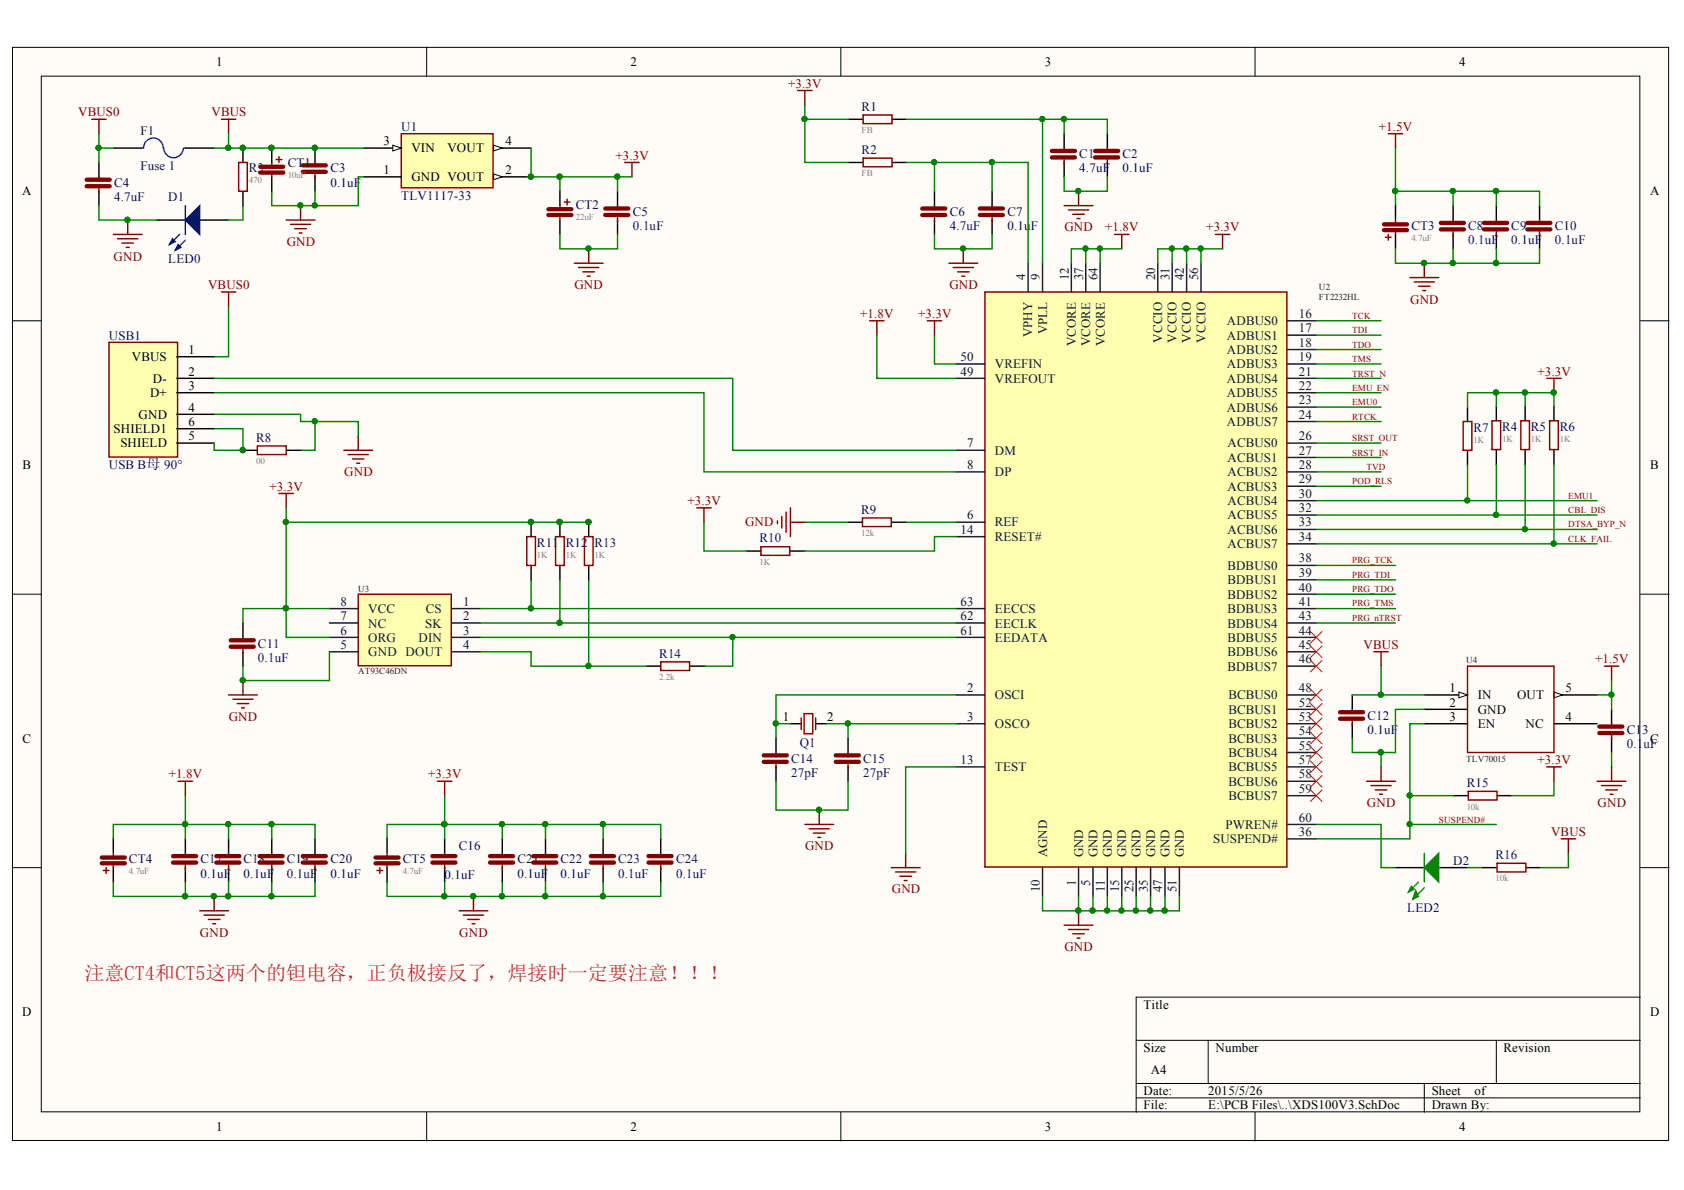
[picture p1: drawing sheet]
<svg xmlns="http://www.w3.org/2000/svg" width="297mm" height="210mm" viewBox="0 0 297 210" stroke-linecap="round" stroke-linejoin="round" font-family="sans-serif">
<defs><g id="words">
<text font-size="3.5" fill="#ee0e22" x="14.9" y="172.9">注意CT4和CT5这两个的钽电容，正负极接反了，焊接时一定要注意！！！</text>
<g font-size="2.3">
<text x="38.1" y="11.7">1</text>
<text x="111.2" y="11.7">2</text>
<text x="184.3" y="11.7">3</text>
<text x="257.4" y="11.7">4</text>
<text x="67.7" y="25.6">3</text>
<text x="72.6" y="26.9">VIN</text>
<text x="78.9" y="26.9">VOUT</text>
<text x="89.1" y="25.6">4</text>
<text x="3.9" y="34.5">A</text>
<text x="67.7" y="30.7">1</text>
<text x="72.6" y="31.9">GND VOUT</text>
<text x="89.1" y="30.7">2</text>
<text x="291.1" y="34.5">A</text>
<text x="23.3" y="63.7">VBUS</text>
<text x="33.2" y="62.4">1</text>
<text x="26.5" y="70.1">D+</text>
<text x="27" y="67.5">D-</text>
<text x="33.2" y="66.2">2</text>
<text x="33.2" y="68.8">3</text>
<text x="20" y="76.4">SHIELD1</text>
<text x="24.4" y="73.9">GND</text>
<text x="33.2" y="72.6">4</text>
<text x="33.2" y="77.7">5</text>
<text x="33.2" y="75.1">6</text>
<text x="4" y="82.7">B</text>
<text x="21.2" y="78.9">SHIELD</text>
<text x="291.1" y="82.7">B</text>
<text x="255.7" y="122.1">1</text>
<text x="255.7" y="124.6">2</text>
<text x="260.7" y="123.4">IN</text>
<text x="260.7" y="125.9">GND</text>
<text x="267.6" y="123.4">OUT</text>
<text x="276.1" y="122.1">5</text>
<text x="4" y="131">C</text>
<text x="138.1" y="127.2">1</text>
<text x="145.9" y="127.2">2</text>
<text x="255.7" y="127.2">3</text>
<text x="260.7" y="128.4">EN</text>
<text x="269.1" y="128.4">NC</text>
<text x="276.1" y="127.2">4</text>
<text x="291.1" y="131">C</text>
<text x="3.9" y="179.2">D</text>
<text x="201.7" y="177.9">Title</text>
<text x="291.1" y="179.2">D</text>
<text x="201.7" y="185.6">Size</text>
<text x="214.4" y="185.6">Number</text>
<text x="265.2" y="185.6">Revision</text>
<text x="203" y="189.4">A4</text>
<text x="201.7" y="193.2">Date:</text>
<text x="201.7" y="195.7">File:</text>
<text x="213.1" y="193.2">2015/5/26</text>
<text x="213.1" y="195.7">E:\PCB Files\..\XDS100V3.SchDoc</text>
<text x="252.5" y="193.2">Sheet</text>
<text x="252.5" y="195.7">Drawn By:</text>
<text x="260.1" y="193.2">of</text>
<text x="38.1" y="199.5">1</text>
<text x="111.2" y="199.5">2</text>
<text x="184.3" y="199.5">3</text>
<text x="257.4" y="199.5">4</text>
</g>
<g font-size="2.3" fill="#800000">
<text x="139" y="15.5">+3.3V</text>
<text x="13.8" y="20.5">VBUS0</text>
<text x="37.3" y="20.5">VBUS</text>
<text x="243.2" y="23.1">+1.5V</text>
<text x="108.6" y="28.1">+3.3V</text>
<text x="187.7" y="40.8">GND</text>
<text x="194.9" y="40.8">+1.8V</text>
<text x="212.8" y="40.8">+3.3V</text>
<text x="20" y="46">GND</text>
<text x="50.6" y="43.4">GND</text>
<text x="36.7" y="51">VBUS0</text>
<text x="101.3" y="51">GND</text>
<text x="167.5" y="51">GND</text>
<text x="248.7" y="53.6">GND</text>
<text x="151.7" y="56.1">+1.8V</text>
<text x="162" y="56.1">+3.3V</text>
<text x="271.2" y="66.2">+3.3V</text>
<text x="60.7" y="84">GND</text>
<text x="47.5" y="86.5">+3.3V</text>
<text x="121.3" y="89.1">+3.3V</text>
<text x="131.4" y="92.9">GND</text>
<text x="240.5" y="114.5">VBUS</text>
<text x="281.4" y="117">+1.5V</text>
<text x="40.3" y="127.2">GND</text>
<text x="29.8" y="137.3">+1.8V</text>
<text x="75.5" y="137.3">+3.3V</text>
<text x="271.2" y="134.8">+3.3V</text>
<text x="241.1" y="142.4">GND</text>
<text x="281.8" y="142.4">GND</text>
<text x="142" y="150">GND</text>
<text x="273.6" y="147.4">VBUS</text>
<text x="157.3" y="157.6">GND</text>
<text x="35.3" y="165.3">GND</text>
<text x="81" y="165.3">GND</text>
<text x="187.7" y="167.8">GND</text>
</g>
<g font-size="2.3" fill="#000080">
<text x="24.8" y="23.8">F1</text>
<text x="70.8" y="23.1">U1</text>
<text x="152" y="19.5">R1</text>
<text x="24.8" y="29.9">Fuse 1</text>
<text x="50.7" y="29.4">CT1</text>
<text x="152" y="27.1">R2</text>
<text x="190.4" y="27.9">C1</text>
<text x="198" y="27.9">C2</text>
<text x="20.1" y="35.5">4.7uF</text>
<text x="20.1" y="33">C4</text>
<text x="29.7" y="35.5">D1</text>
<text x="43.9" y="30.4">R3</text>
<text x="58.3" y="33">0.1uF</text>
<text x="58.3" y="30.4">C3</text>
<text x="70.8" y="35.2">TLV1117-33</text>
<text x="190.4" y="30.4">4.7uF</text>
<text x="198" y="30.4">0.1uF</text>
<text x="101.6" y="36.9">CT2</text>
<text x="111.6" y="40.6">0.1uF</text>
<text x="111.6" y="38">C5</text>
<text x="167.5" y="40.6">4.7uF</text>
<text x="167.5" y="38">C6</text>
<text x="177.7" y="40.6">0.1u</text>
<text x="177.7" y="38">C7</text>
<text x="181.8" y="40.6">F</text>
<text x="249" y="40.6">CT3</text>
<text x="259" y="40.6">C8</text>
<text x="266.6" y="40.6">C9</text>
<text x="274.3" y="40.6">C10</text>
<text x="29.7" y="46.5">LED0</text>
<text x="259" y="43.1">0.1uF</text>
<text x="266.6" y="43.1">0.1uF</text>
<text x="274.3" y="43.1">0.1uF</text>
<text x="19.2" y="59.9">USB1</text>
<text x="45.2" y="77.9">R8</text>
<text x="259.9" y="76.1">R7</text>
<text x="265" y="76">R4</text>
<text x="270" y="76">R5</text>
<text x="275.1" y="76">R6</text>
<text x="19.2" y="82.7">USB B母 90°</text>
<text x="134" y="95.7">R10</text>
<text x="151.9" y="90.6">R9</text>
<text x="94.7" y="96.4">R11</text>
<text x="99.8" y="96.4">R12</text>
<text x="104.9" y="96.4">R13</text>
<text x="45.5" y="116.8">0.1uF</text>
<text x="45.5" y="114.2">C11</text>
<text x="116.3" y="116">R14</text>
<text x="141.1" y="131.7">Q1</text>
<text x="241.2" y="129.5">0.1uF</text>
<text x="241.2" y="126.9">C12</text>
<text x="287" y="132">0.1</text>
<text x="287" y="129.5">C1</text>
<text x="289.7" y="129.5">3</text>
<text x="289.9" y="132">uF</text>
<text x="139.5" y="137.1">27pF</text>
<text x="139.5" y="134.5">C14</text>
<text x="152.2" y="137.1">27pF</text>
<text x="152.2" y="134.5">C15</text>
<text x="258.7" y="138.8">R15</text>
<text x="80.9" y="150">C16</text>
<text x="22.7" y="152.3">CT4</text>
<text x="35.4" y="154.8">0.1uF</text>
<text x="35.4" y="152.3">C17</text>
<text x="43" y="154.8">0.1uF</text>
<text x="43" y="152.3">C18</text>
<text x="50.6" y="154.8">0.1uF</text>
<text x="50.6" y="152.3">C19</text>
<text x="58.3" y="154.8">0.1uF</text>
<text x="58.3" y="152.3">C20</text>
<text x="71" y="152.3">CT5</text>
<text x="78.4" y="155.1">0.1uF</text>
<text x="91.3" y="154.8">0.1uF</text>
<text x="91.3" y="152.3">C21</text>
<text x="98.9" y="154.8">0.1uF</text>
<text x="98.9" y="152.3">C22</text>
<text x="109" y="154.8">0.1uF</text>
<text x="109" y="152.3">C23</text>
<text x="119.2" y="154.8">0.1uF</text>
<text x="119.2" y="152.3">C24</text>
<text x="256.3" y="152.5">D2</text>
<text x="263.8" y="151.5">R16</text>
<text x="248.2" y="160.9">LED2</text>
</g>
<g font-size="2.3" fill="#001b31">
<text x="180.8" y="49.4" transform="rotate(-90 180.8 49.4)">4</text>
<text x="183.4" y="49.4" transform="rotate(-90 183.4 49.4)">9</text>
<text x="188.5" y="49.4" transform="rotate(-90 188.5 49.4)">12</text>
<text x="191" y="49.4" transform="rotate(-90 191 49.4)">37</text>
<text x="193.6" y="49.4" transform="rotate(-90 193.6 49.4)">64</text>
<text x="203.7" y="49.4" transform="rotate(-90 203.7 49.4)">20</text>
<text x="206.3" y="49.4" transform="rotate(-90 206.3 49.4)">31</text>
<text x="208.8" y="49.4" transform="rotate(-90 208.8 49.4)">42</text>
<text x="211.3" y="49.4" transform="rotate(-90 211.3 49.4)">56</text>
<text x="182.1" y="59.5" transform="rotate(-90 182.1 59.5)">VPHY</text>
<text x="184.7" y="59" transform="rotate(-90 184.7 59)">VPLL</text>
<text x="216.4" y="57.4">ADBUS0</text>
<text x="216.4" y="59.9">ADBUS1</text>
<text x="229.1" y="56.1">16</text>
<text x="229.1" y="58.6">17</text>
<text x="169.4" y="63.7">50</text>
<text x="175.5" y="65">VREFIN</text>
<text x="189.8" y="61" transform="rotate(-90 189.8 61)">VCORE</text>
<text x="192.3" y="61" transform="rotate(-90 192.3 61)">VCORE</text>
<text x="194.9" y="61" transform="rotate(-90 194.9 61)">VCORE</text>
<text x="205" y="60.4" transform="rotate(-90 205 60.4)">VCCIO</text>
<text x="207.5" y="60.4" transform="rotate(-90 207.5 60.4)">VCCIO</text>
<text x="210.1" y="60.4" transform="rotate(-90 210.1 60.4)">VCCIO</text>
<text x="212.6" y="60.4" transform="rotate(-90 212.6 60.4)">VCCIO</text>
<text x="216.4" y="62.4">ADBUS2</text>
<text x="216.4" y="65">ADBUS3</text>
<text x="229.1" y="61.2">18</text>
<text x="229.1" y="63.7">19</text>
<text x="169.4" y="66.2">49</text>
<text x="175.5" y="67.5">VREFOUT</text>
<text x="216.4" y="67.5">ADBUS4</text>
<text x="216.4" y="70.1">ADBUS5</text>
<text x="229.1" y="66.2">21</text>
<text x="229.1" y="68.8">22</text>
<text x="229.1" y="71.3">23</text>
<text x="216.4" y="72.6">ADBUS6</text>
<text x="216.4" y="75.1">ADBUS7</text>
<text x="229.1" y="73.9">24</text>
<text x="229.1" y="77.7">26</text>
<text x="170.6" y="78.9">7</text>
<text x="170.6" y="82.7">8</text>
<text x="175.5" y="80.2">DM</text>
<text x="175.5" y="84">DP</text>
<text x="216.5" y="78.9">ACBUS0</text>
<text x="216.5" y="81.5">ACBUS1</text>
<text x="216.5" y="84">ACBUS2</text>
<text x="229.1" y="80.2">27</text>
<text x="229.1" y="82.7">28</text>
<text x="216.5" y="86.5">ACBUS3</text>
<text x="216.5" y="89.1">ACBUS4</text>
<text x="229.1" y="85.3">29</text>
<text x="229.1" y="87.8">30</text>
<text x="169.4" y="94.1">14</text>
<text x="170.6" y="91.6">6</text>
<text x="175.5" y="92.9">REF</text>
<text x="175.5" y="95.4">RESET#</text>
<text x="216.5" y="91.6">ACBUS5</text>
<text x="216.5" y="94.1">ACBUS6</text>
<text x="229.1" y="90.3">32</text>
<text x="229.1" y="92.9">33</text>
<text x="229.1" y="95.4">34</text>
<text x="216.5" y="96.7">ACBUS7</text>
<text x="216.5" y="100.5">BDBUS0</text>
<text x="229.1" y="99.2">38</text>
<text x="229.1" y="101.7">39</text>
<text x="60" y="106.9">8</text>
<text x="81.7" y="106.9">1</text>
<text x="169.4" y="106.9">63</text>
<text x="216.5" y="103">BDBUS1</text>
<text x="216.5" y="105.6">BDBUS2</text>
<text x="229.1" y="104.4">40</text>
<text x="229.1" y="106.9">41</text>
<text x="60" y="112">6</text>
<text x="60" y="109.4">7</text>
<text x="65" y="113.2">ORG</text>
<text x="65" y="110.7">NC</text>
<text x="65" y="108.2">VCC</text>
<text x="73.8" y="113.2">DIN</text>
<text x="75" y="110.7">SK</text>
<text x="75.1" y="108.2">CS</text>
<text x="81.7" y="109.4">2</text>
<text x="81.7" y="112">3</text>
<text x="169.4" y="112">61</text>
<text x="169.4" y="109.4">62</text>
<text x="175.5" y="113.2">EEDATA</text>
<text x="175.5" y="110.7">EECLK</text>
<text x="175.5" y="108.2">EECCS</text>
<text x="216.5" y="108.2">BDBUS3</text>
<text x="216.5" y="110.7">BDBUS4</text>
<text x="216.5" y="113.2">BDBUS5</text>
<text x="229.1" y="109.4">43</text>
<text x="229.1" y="112">44</text>
<text x="60" y="114.5">5</text>
<text x="65" y="115.8">GND DOUT</text>
<text x="81.7" y="114.5">4</text>
<text x="216.5" y="115.8">BDBUS6</text>
<text x="216.5" y="118.3">BDBUS7</text>
<text x="229.1" y="114.5">45</text>
<text x="229.1" y="117">46</text>
<text x="170.6" y="122.1">2</text>
<text x="175.5" y="123.4">OSCI</text>
<text x="216.7" y="123.4">BCBUS0</text>
<text x="216.7" y="125.9">BCBUS1</text>
<text x="229.1" y="122.1">48</text>
<text x="229.1" y="124.6">52</text>
<text x="170.6" y="127.2">3</text>
<text x="175.5" y="128.4">OSCO</text>
<text x="216.7" y="128.4">BCBUS2</text>
<text x="216.7" y="131">BCBUS3</text>
<text x="229.1" y="127.2">53</text>
<text x="229.1" y="129.7">54</text>
<text x="169.4" y="134.8">13</text>
<text x="175.5" y="136">TEST</text>
<text x="216.7" y="133.5">BCBUS4</text>
<text x="216.7" y="136">BCBUS5</text>
<text x="229.1" y="132.2">55</text>
<text x="229.1" y="134.8">57</text>
<text x="229.1" y="137.3">58</text>
<text x="216.7" y="138.6">BCBUS6</text>
<text x="216.7" y="141.1">BCBUS7</text>
<text x="229.1" y="139.8">59</text>
<text x="214" y="148.7">SUSPEND#</text>
<text x="216.2" y="146.2">PWREN#</text>
<text x="229.1" y="147.4">36</text>
<text x="229.1" y="144.9">60</text>
<text x="184.7" y="151.2" transform="rotate(-90 184.7 151.2)">AGND</text>
<text x="191" y="151.2" transform="rotate(-90 191 151.2)">GND</text>
<text x="193.6" y="151.2" transform="rotate(-90 193.6 151.2)">GND</text>
<text x="196.1" y="151.2" transform="rotate(-90 196.1 151.2)">GND</text>
<text x="198.7" y="151.2" transform="rotate(-90 198.7 151.2)">GND</text>
<text x="201.2" y="151.2" transform="rotate(-90 201.2 151.2)">GND</text>
<text x="203.7" y="151.2" transform="rotate(-90 203.7 151.2)">GND</text>
<text x="206.3" y="151.2" transform="rotate(-90 206.3 151.2)">GND</text>
<text x="208.8" y="151.2" transform="rotate(-90 208.8 151.2)">GND</text>
<text x="183.4" y="157.3" transform="rotate(-90 183.4 157.3)">10</text>
<text x="189.8" y="156.2" transform="rotate(-90 189.8 156.2)">1</text>
<text x="192.3" y="156.2" transform="rotate(-90 192.3 156.2)">5</text>
<text x="194.9" y="157.3" transform="rotate(-90 194.9 157.3)">11</text>
<text x="197.4" y="157.3" transform="rotate(-90 197.4 157.3)">15</text>
<text x="199.9" y="157.3" transform="rotate(-90 199.9 157.3)">25</text>
<text x="202.5" y="157.3" transform="rotate(-90 202.5 157.3)">35</text>
<text x="205" y="157.3" transform="rotate(-90 205 157.3)">47</text>
<text x="207.5" y="157.3" transform="rotate(-90 207.5 157.3)">51</text>
</g>
<g font-size="1.6" fill="#808080">
<text x="152" y="23.5">FB</text>
<text x="43.9" y="32.4">470</text>
<text x="50.7" y="31.4">10uF</text>
<text x="152" y="31.1">FB</text>
<text x="101.6" y="38.9">22uF</text>
<text x="249" y="42.5">4.7uF</text>
<text x="265" y="77.9">1K</text>
<text x="270" y="77.9">1K</text>
<text x="275.1" y="77.9">1K</text>
<text x="45.2" y="81.9">00</text>
<text x="259.9" y="78.1">1K</text>
<text x="151.9" y="94.6">12k</text>
<text x="94.7" y="98.4">1K</text>
<text x="99.8" y="98.4">1K</text>
<text x="104.9" y="98.4">1K</text>
<text x="134" y="99.6">1K</text>
<text x="116.3" y="120">2.2k</text>
<text x="258.7" y="142.8">10k</text>
<text x="22.7" y="154.2">4.7uF</text>
<text x="71" y="154.2">4.7uF</text>
<text x="263.8" y="155.5">10k</text>
</g>
<g font-size="1.6" fill="#172721">
<text x="232.7" y="51.1">U2</text>
<text x="232.7" y="52.9">FT2232HL</text>
<text x="63.2" y="104.4">U3</text>
<text x="63.2" y="119">AT93C46DN</text>
<text x="258.6" y="116.9">U4</text>
<text x="258.6" y="134.4">TLV70015</text>
</g>
<g font-size="1.6" fill="#800000">
<text x="238.5" y="56.2">TCK</text>
<text x="238.5" y="58.8">TDI</text>
<text x="238.5" y="61.3">TDO</text>
<text x="238.5" y="63.9">TMS</text>
<text x="238.5" y="66.4">TRST_N</text>
<text x="238.5" y="69">EMU_EN</text>
<text x="238.5" y="71.5">EMU0</text>
<text x="238.5" y="74">RTCK</text>
<text x="238.5" y="77.8">SRST_OUT</text>
<text x="238.5" y="80.4">SRST_IN</text>
<text x="241" y="82.9">TVD</text>
<text x="238.5" y="85.4">POD_RLS</text>
<text x="276.6" y="88">EMU1</text>
<text x="276.6" y="90.5">CBL_DIS</text>
<text x="276.6" y="93">DTSA_BYP_N</text>
<text x="276.6" y="95.6">CLK_FAIL</text>
<text x="238.5" y="99.4">PRG_TCK</text>
<text x="238.5" y="101.9">PRG_TDI</text>
<text x="238.5" y="104.4">PRG_TDO</text>
<text x="238.5" y="107">PRG_TMS</text>
<text x="238.5" y="109.5">PRG_nTRST</text>
<text x="253.8" y="145.1">SUSPEND#</text>
</g>
</g></defs>
<g fill="#fffcf8" stroke="#000" stroke-width=".18">
<path d="M2.2 8.4h292.1v192.8h-292.1z"/>
<path d="M7.3 13.4h281.9v182.7h-281.9z"/>
</g>
<g fill="none" stroke="#000" stroke-width=".18">
<path d="M75.3 8.4v5M148.3 8.4v5M221.4 8.4v5M2.2 56.6h5.1M289.3 56.6h5.1M2.2 104.8h5.1M289.3 104.8h5.1M2.2 153h5.1M289.3 153h5.1M289.3 175.9h-88.9v20.3M75.3 196.2v5.1M148.3 196.2v5.1"/>
<path d="M200.4 183.5h88.9M200.4 191.1h88.9M200.4 193.7h88.9M213.1 183.5v7.6M221.4 196.2v5.1M251.2 191.1v5.1M263.9 183.5v7.6"/>
</g>
<path d="M173.7 51.5h53.3v101.4h-53.3z" fill="#ffffb0" stroke="#800000" stroke-width=".25"/>
<g fill="none" stroke="#001b31" stroke-width=".25">
<path d="M181.3 46.4v5.1M183.9 46.4v5.1M189 46.4v5.1M191.5 46.4v5.1M194.1 46.4v5.1M204.2 46.4v5.1M206.8 46.4v5.1M209.3 46.4v5.1M211.8 46.4v5.1M227.1 56.6h5.1M227.1 59.1h5.1M168.6 79.4h5.1"/>
<path d="M168.6 64.2h5.1M168.6 66.7h5.1M227.1 61.7h5.1M227.1 64.2h5.1M227.1 66.7h5.1M227.1 69.3h5.1M227.1 71.8h5.1M227.1 74.3h5.1M227.1 78.2h5.1M168.6 92.1h5.1M168.6 83.2h5.1M168.6 94.7h5.1"/>
<path d="M227.1 83.2h5.1M227.1 80.7h5.1M227.1 85.8h5.1M227.1 88.3h5.1M227.1 90.8h5.1M227.1 93.4h5.1M227.1 95.9h5.1M227.1 99.7h5.1M168.6 107.3h5.1M168.6 109.9h5.1M168.6 112.4h5.1M227.1 102.3h5.1"/>
<path d="M227.1 104.8h5.1M227.1 107.3h5.1M227.1 109.9h5.1M227.1 112.4h5.1M227.1 115h5.1M227.1 117.5h5.1M168.6 122.6h5.1M168.6 127.7h5.1M168.6 135.3h5.1M227.1 122.6h5.1M227.1 127.7h5.1M227.1 135.3h5.1"/>
<path d="M227.1 125.1h5.1M227.1 130.2h5.1M227.1 132.7h5.1M227.1 137.8h5.1M183.9 153v5.1M190.2 153v5.1M192.8 153v5.1M195.3 153v5.1M197.9 153v5.1M200.4 153v5.1M202.9 153v5.1M205.5 153v5.1"/>
<path d="M208 153v5.1M227.1 148h5.1M227.1 140.3h5.1M227.1 145.4h5.1"/>
</g>
<path d="M19.2 60.4h12.1v20.2h-12.1z" fill="#ffffb0" stroke="#800000" stroke-width=".25"/>
<path d="M31.2 62.9h6.6M31.2 66.7h6.6M31.2 69.3h6.6M31.2 73.1h6.6M31.2 78.2h6.6M31.2 75.6h6.6" fill="none" stroke="#000" stroke-width=".25"/>
<path d="M63.2 104.8h16.4v12.6h-16.4z" fill="#ffffb0" stroke="#800000" stroke-width=".25"/>
<path d="M58.1 107.3h5.1M58.1 109.9h5.1M58.1 112.4h5.1M58.1 115h5.1M79.7 107.3h5.1M79.7 109.9h5.1M79.7 112.4h5.1M79.7 115h5.1" fill="none" stroke="#001b31" stroke-width=".25"/>
<path d="M70.8 23.6h16.2v9.5h-16.2z" fill="#ffffb0" stroke="#800000" stroke-width=".25"/>
<path d="M64.2 31.2h6.6M87.1 31.2h6.6" fill="none" stroke="#000" stroke-width=".25"/>
<path d="M87.1 30.7l1.5 .5-1.5 .5z" fill="#fffcf8" stroke="#000" stroke-width=".18"/>
<circle cx="93.6" cy="31.2" r=".46" fill="#008000" stroke="#008000" stroke-width=".18"/>
<path d="M64.2 26.1h6.6" fill="none" stroke="#000" stroke-width=".25"/>
<path d="M69.3 25.6l1.5 .5-1.5 .5z" fill="#fffcf8" stroke="#000" stroke-width=".18"/>
<path d="M87.1 26.1h6.6" fill="none" stroke="#000" stroke-width=".25"/>
<path d="M87.1 25.6l1.5 .5-1.5 .5z" fill="#fffcf8" stroke="#000" stroke-width=".18"/>
<g fill="#008000" stroke="#008000" stroke-width=".18">
<circle cx="93.6" cy="31.2" r=".46"/>
<circle cx="42.8" cy="26.1" r=".46"/>
<circle cx="93.6" cy="92.1" r=".46"/>
<circle cx="98.7" cy="92.1" r=".46"/>
<circle cx="103.8" cy="92.1" r=".46"/>
<circle cx="22.5" cy="38.8" r=".46"/>
<circle cx="55.5" cy="26.1" r=".46"/>
<circle cx="47.9" cy="26.1" r=".46"/>
<circle cx="53" cy="36.2" r=".46"/>
<circle cx="103.8" cy="43.8" r=".46"/>
<circle cx="169.9" cy="43.8" r=".46"/>
<circle cx="190.2" cy="33.7" r=".46"/>
<circle cx="190.2" cy="160.6" r=".46"/>
<circle cx="144.4" cy="142.8" r=".46"/>
<circle cx="37.7" cy="158.1" r=".47"/>
<circle cx="83.5" cy="158.1" r=".46"/>
<circle cx="274" cy="69.2" r=".46"/>
<circle cx="42.8" cy="79.4" r=".46"/>
<circle cx="42.8" cy="120" r=".46"/>
<circle cx="17.4" cy="26.1" r=".46"/>
<circle cx="40.3" cy="26.1" r=".46"/>
<circle cx="55.5" cy="36.2" r=".46"/>
<circle cx="98.7" cy="31.2" r=".47"/>
<circle cx="108.9" cy="31.2" r=".46"/>
<circle cx="183.8" cy="21" r=".46"/>
<circle cx="141.9" cy="21" r=".46"/>
<circle cx="164.8" cy="28.6" r=".46"/>
<circle cx="174.9" cy="28.6" r=".46"/>
<circle cx="187.7" cy="21" r=".46"/>
<circle cx="191.5" cy="43.8" r=".46"/>
<circle cx="194" cy="43.8" r=".46"/>
<circle cx="211.8" cy="43.8" r=".46"/>
<circle cx="206.7" cy="43.8" r=".46"/>
<circle cx="209.2" cy="43.8" r=".46"/>
<circle cx="258.8" cy="88.3" r=".46"/>
<circle cx="263.9" cy="90.8" r=".47"/>
<circle cx="269" cy="93.3" r=".46"/>
<circle cx="274" cy="95.9" r=".46"/>
<circle cx="205.4" cy="160.6" r=".46"/>
<circle cx="202.9" cy="160.6" r=".46"/>
<circle cx="200.4" cy="160.6" r=".46"/>
<circle cx="197.8" cy="160.6" r=".46"/>
<circle cx="195.3" cy="160.6" r=".46"/>
<circle cx="192.7" cy="160.6" r=".46"/>
<circle cx="149.5" cy="127.6" r=".46"/>
<circle cx="50.4" cy="107.3" r=".46"/>
<circle cx="50.4" cy="92.1" r=".46"/>
<circle cx="93.6" cy="107.3" r=".46"/>
<circle cx="98.7" cy="109.8" r=".47"/>
<circle cx="129.2" cy="112.4" r=".46"/>
<circle cx="103.8" cy="117.5" r=".46"/>
<circle cx="40.3" cy="145.4" r=".46"/>
<circle cx="47.9" cy="145.4" r=".46"/>
<circle cx="47.9" cy="158.1" r=".47"/>
<circle cx="40.3" cy="158.1" r=".47"/>
<circle cx="106.3" cy="145.4" r=".46"/>
<circle cx="96.2" cy="145.4" r=".46"/>
<circle cx="88.5" cy="145.4" r=".46"/>
<circle cx="106.3" cy="158.1" r=".46"/>
<circle cx="96.2" cy="158.1" r=".46"/>
<circle cx="88.5" cy="158.1" r=".47"/>
<circle cx="32.6" cy="145.4" r=".46"/>
<circle cx="78.4" cy="145.4" r=".46"/>
<circle cx="269" cy="69.2" r=".46"/>
<circle cx="263.9" cy="69.2" r=".46"/>
<circle cx="55.5" cy="74.3" r=".46"/>
<circle cx="136.8" cy="127.6" r=".46"/>
</g>
<g fill="none" stroke="#800000" stroke-width=".25">
<path d="M140.7 16h2.5M142 16v2.5M16.2 21h2.5M17.4 21v2.6M17.4 31.2v.8M17.4 33.2v.8M22.5 38.8v2.6M39 21h2.6M40.3 21v2.6M42.1 28.7h1.5v5h-1.5zM47.9 28.7v.7M47.9 30.4v.8"/>
<path d="M48.7 28.2h1M49.2 27.6v1.1M50.5 38.8h5.1M51.2 39.6h3.6M53 36.3v2.5M55.6 28.7v.7M55.6 30.7v.8M98.8 36.1v.8M98.8 37.9v.8M99.5 35.6h1M100 35.1v1M108.9 36.3v.7"/>
<path d="M108.9 38.3v.8M110.2 28.7h2.5M111.5 28.7v2.5M152.3 20.3h5v1.5h-5zM152.3 27.9h5v1.5h-5zM164.8 36.3v.7M164.8 38.3v.8M175 36.3v.7M175 38.3v.8M187.7 26.1v.8M187.7 28.2v.7M187.7 36.3h5.1"/>
<path d="M188.5 37h3.5M189.2 37.8h2.1M190 38.6h.5M190.2 33.7v2.6M195.3 26.1v.8M195.3 28.2v.7M20 41.4h5.1M20.7 42.1h3.6M21.5 42.9h2M22.3 43.6h.5M39 51.5h2.6M40.3 51.5v2.5"/>
<path d="M52 40.3h2M52.8 41.1h.5M101.3 46.4h5.1M102.1 47.2h3.5M102.8 48h2.1M103.6 48.7h.5M103.8 43.9v2.5M153.4 56.6h2.5M154.7 56.6v2.5M163.6 56.6h2.5M164.8 56.6v2.5M167.4 46.4h5.1"/>
<path d="M168.1 47.2h3.6M168.9 48h2M169.7 48.7h.5M169.9 43.9v2.5M196.6 41.4h2.5M197.9 41.4v2.5M214.4 41.4h2.5M215.7 41.4v2.5M45.4 78.7h5.1v1.5h-5.1zM60.6 79.4h5.1M63.2 76.9v2.5M258.1 74.3h1.5v5.1h-1.5z"/>
<path d="M263.2 74.2h1.5v5.1h-1.5zM268.3 74.2h1.5v5.1h-1.5zM272.8 66.7h2.6M273.3 74.2h1.6v5.1h-1.6zM274.1 66.7v2.6M49.2 87h2.6M50.5 87v2.6M61.4 80.2h3.6M62.2 80.9h2M62.9 81.7h.5M92.9 94.7h1.5v5h-1.5zM98 94.7h1.5v5h-1.5z"/>
<path d="M103.1 94.7h1.5v5h-1.5zM122.9 89.6h2.5M124.2 89.6v2.5M134.2 96.4h5.1v1.6h-5.1zM137.1 91.9v.5M137.9 91.1v2M138.7 90.3v3.6M139.4 89.6v5.1M139.4 92.1h2.6M152.1 91.4h5.1v1.5h-5.1zM42.9 112.4v.8M42.9 114.5v.7"/>
<path d="M116.5 116.7h5.1v1.6h-5.1zM242.3 115h2.6M243.6 115v2.5M283 117.5h2.5M284.3 117.5v2.5M31.4 137.8h2.6M32.7 137.8v2.5M40.3 122.6h5.1M41.1 123.3h3.5M41.8 124.1h2.1M42.6 124.9h.5M42.9 120v2.6"/>
<path d="M77.2 137.8h2.5M78.4 137.8v2.5M136.9 132.7v.8M136.9 134.8v.7M141.3 126.6v2.1M141.8 125.9h1.6v3.5h-1.6zM143.9 126.6v2.1M149.6 132.7v.8M149.6 134.8v.7M238.5 125.1v.8M238.5 127.1v.8M241.1 137.8h5"/>
<path d="M241.8 138.6h3.6M242.6 139.3h2M243.6 135.3v2.5M284.3 127.7v.7M284.3 129.7v.7M32.7 150.5v.8M32.7 152.5v.8M37.8 158.1v2.6M40.3 150.5v.8M40.3 152.5v.8M47.9 150.5v.8M47.9 152.5v.8"/>
<path d="M55.6 150.5v.8M55.6 152.5v.8M78.4 150.5v.8M78.4 152.5v.8M83.5 158.1v2.6M88.6 150.5v.8M88.6 152.5v.8M96.2 150.5v.8M96.2 152.5v.8M106.4 150.5v.8M106.4 152.5v.8M116.5 150.5v.8"/>
<path d="M116.5 152.5v.8M142 145.4h5M142.7 146.2h3.6M143.5 146.9h2M144.2 147.7h.6M144.5 142.9v2.5M157.2 153h5.1M158 153.8h3.5M158.7 154.6h2.1M159.5 155.3h.5M159.7 150.5v2.5M243.4 140.1h.5"/>
<path d="M264.1 152.3h5v1.5h-5zM275.4 148h2.5M276.6 148v2.5M35.2 160.7h5.1M36 161.4h3.6M36.8 162.2h2M37.5 162.9h.5M81 160.7h5.1M81.7 161.4h3.6M82.5 162.2h2M83.3 162.9h.5M187.7 163.2h5.1"/>
<path d="M188.5 164h3.5M189.2 164.7h2.1M190 165.5h.5M190.2 160.7v2.5"/>
</g>
<g fill="none" stroke="#000" stroke-width=".25">
<path d="M17.4 28.7v2.5M17.4 33.7v2.6M20 26.1h5.1M27.6 38.8h5.1M32.7 26.1h5.1M35.2 38.8h5.1M42.9 26.1v2.6M42.9 33.9v2.5M47.9 26.1v2.6M47.9 31.3v2.6M55.6 26.1v2.6M55.6 31.2v2.5"/>
<path d="M98.8 33.6v2.5M98.8 38.8v2.6M108.9 33.7v2.6M108.9 38.8v2.6M149.6 21h2.5M149.6 28.7h2.5M157.3 21h2.6M157.3 28.7h2.6M164.8 33.7v2.6M164.8 38.8v2.6M175 33.7v2.6M175 38.8v2.6"/>
<path d="M187.7 23.6v2.5M187.7 28.7v2.5M195.3 23.6v2.5M195.3 28.7v2.5M42.9 79.4h2.5M50.6 79.4h2.5M258.9 71.8v2.5M258.9 79.6v2.5M263.9 71.7v2.5M263.9 79.4v2.6M269 71.7v2.5M269 79.4v2.6"/>
<path d="M274.1 71.7v2.5M274.1 79.4v2.6M93.7 92.1v2.6M93.7 99.9v2.5M98.8 92.1v2.6M98.8 99.9v2.5M103.8 92.1v2.6M103.8 99.9v2.5M131.7 97.2h2.5M139.4 97.2h2.6M149.6 92.1h2.5M157.3 92.1h2.6"/>
<path d="M42.9 109.9v2.5M42.9 115v2.5M114 117.5h2.5M121.8 117.5h2.5M136.9 130.2v2.5M136.9 135.3v2.5M139.4 127.7h1.9M143.9 127.7h1.9M149.6 130.2v2.5M149.6 135.3v2.5M238.5 122.6v2.5M238.5 127.7v2.5"/>
<path d="M251.2 122.6h7.7M284.3 125.1v2.6M284.3 130.2v2.5M32.7 148v2.5M32.7 153v2.6M40.3 148v2.5M40.3 153v2.6M47.9 148v2.5M47.9 153v2.6M55.6 148v2.5M55.6 153v2.6M78.4 148v2.5"/>
<path d="M78.4 153v2.6M88.6 148v2.5M88.6 153v2.6M96.2 148v2.5M96.2 153v2.6M106.4 148v2.5M106.4 153v2.6M116.5 148v2.5M116.5 153v2.6M246.1 153h5.1M253.8 153h5.1M261.4 153h2.5"/>
<path d="M269.1 153h2.6"/>
</g>
<path d="M25.1 26.1h.2M25.3 26.1a1.73 1.73 0 0 1 1.8-1.8 1.73 1.73 0 0 1 1.7 1.8M28.9 26.1a1.73 1.73 0 0 0 1.7 1.7 1.73 1.73 0 0 0 1.7-1.6M32.4 26.1h.3M32.7 36.3v5.1M31.7 41.4l-1.8 1.7M32.7 42.4l-1.8 1.7" fill="none" stroke="#00f" stroke-width=".25"/>
<g fill="#00f" stroke="#00f" stroke-width=".25">
<path d="M32.7 38.8l2.5-2.5v5.1z"/>
<path d="M30.4 42.1l.5 .5-1 .5z"/>
<path d="M31.4 43.1l.5 .5-1 .5z"/>
</g>
<g fill="none" stroke="#800000" stroke-width=".76">
<path d="M15.3 32.8h4.1M15.3 31.7h4.1M45.9 29.4h4.1M45.9 30.4h4.1M53.4 30.3h4.1M53.4 29.2h4.1M96.7 37.9h4.1M96.7 36.9h4.1M106.8 37.9h4M106.8 36.8h4M162.7 37.9h4M162.7 36.8h4"/>
<path d="M172.8 37.9h4.1M172.8 36.8h4.1M185.5 27.8h4.1M185.5 26.6h4.1M193.2 27.8h4M193.2 26.6h4M40.7 114.1h4.1M40.7 112.9h4.1M134.7 134.4h4.1M134.7 133.2h4.1M147.4 134.4h4.1M147.4 133.2h4.1"/>
<path d="M236.4 126.8h4M236.4 125.6h4M282.1 129.3h4.1M282.1 128.2h4.1M30.5 152.2h4.1M30.5 151h4.1M38.2 152.2h4M38.2 151h4M45.8 152.2h4M45.8 151h4M53.4 152.2h4.1M53.4 151h4.1"/>
<path d="M76.3 152.2h4M76.3 151h4M86.4 152.2h4.1M86.4 151h4.1M94.1 152.2h4M94.1 151h4M104.2 152.2h4.1M104.2 151h4.1M114.4 152.2h4.1M114.4 151h4.1"/>
</g>
<g fill="none" stroke="#f00" stroke-width=".18">
<path d="M231.2 111.4l2 2M231.2 113.9l2 2.1M231.2 116.5l2 2M233.2 111.4l-2 2M233.2 113.9l-2 2.1M233.2 116.5l-2 2M231.2 121.6l2 2M231.2 124.1l2 2M231.2 126.6l2 2.1M231.2 129.2l2 2M231.2 131.7l2 2M231.2 134.3l2 2"/>
<path d="M231.2 136.8l2 2M231.2 139.3l2 2.1M233.2 121.6l-2 2M233.2 124.1l-2 2M233.2 126.6l-2 2.1M233.2 129.2l-2 2M233.2 131.7l-2 2M233.2 134.3l-2 2M233.2 136.8l-2 2M233.2 139.3l-2 2.1"/>
</g>
<g fill="#00bf00" stroke="#00bf00" stroke-width=".25">
<path d="M251.2 153l2.6-2.5v5.1z"/>
<path d="M248.9 156.3l.6 .5-1.1 .6z"/>
<path d="M249.7 157.1l.5 1-1 .5z"/>
</g>
<path d="M250.2 155.6l-1.8 1.8M251.2 156.6l-1.7 1.8M251.2 150.5v5.1" fill="none" stroke="#00bf00" stroke-width=".25"/>
<g fill="none" stroke="#008000" stroke-width=".25">
<path d="M142 18.5v2.5h7.6M17.4 23.6v2.5h2.6M17.4 36.3v2.5h10.2M17.4 26.1v2.6M37.8 26.1h26.4M40.3 23.6v2.5M42.9 36.4v2.4h-2.6M55.6 33.7v2.6M64.2 31.2h-1v5.1h-15.3v-2.4M93.7 26.1v5.1h17.8M98.8 31.2v2.4M108.9 31.2v2.5"/>
<path d="M142 21v7.7h7.6M159.9 21h24v25.4M159.9 28.7h21.4v17.7M164.8 28.7v5M175 28.7v5M183.9 21h11.4v2.6M187.7 31.2v2.5h7.6v-2.5M187.7 21v2.6M40.3 54v8.9h-2.5M98.8 41.4v2.5h10.1v-2.5M154.7 59.1v7.6h13.9M164.8 59.1v5.1h3.8"/>
<path d="M164.8 41.4v2.5h10.2v-2.5M191.5 43.9h-2.5v2.5M191.5 46.4v-2.5h2.6v2.5M194.1 43.9h3.8M206.8 43.9h-2.6v2.5M206.8 46.4v-2.5h2.5v2.5M209.3 43.9h2.5v2.5M211.8 43.9h3.9M232.2 56.6h11.4M232.2 59.1h11.4M37.8 75.6h5.1v3.8h-5.1v-1.2M37.8 73.1h15.2v1.2h10.2v2.6"/>
<path d="M37.8 66.7h91.5v12.7h39.3M37.8 69.3h86.4v13.9h44.4M55.6 74.3v5.1h-2.5M232.2 61.7h11.4M232.2 64.2h11.4M232.2 66.7h11.4M232.2 69.3h11.4M232.2 71.8h11.4M232.2 74.3h11.4M232.2 78.2h11.4M263.9 69.3v2.4M269 69.3v2.4"/>
<path d="M274.1 71.7v-2.4h-15.2v2.5M50.5 89.6v22.8h7.6M103.8 92v.1h-53.3M124.2 92.1v5.1h7.5M142 92.1h7.6M159.9 92.1h8.7M168.6 94.7h-3.8v2.5h-22.8M232.2 88.3h49.5M232.2 90.8h49.5M232.2 93.4h49.5M232.2 95.9h49.5M232.2 80.7h11.4"/>
<path d="M232.2 83.2h11.4M232.2 85.8h11.4M232.2 99.7h13.9M258.9 82.1v6.2M263.9 82v8.8M269 82v11.4M274.1 82v13.9M58.1 115v5h-15.2v-2.5M58.1 107.3h-15.2v2.6M84.8 107.3h83.8M84.8 109.9h83.8M84.8 115h8.9v2.5h20.3"/>
<path d="M84.8 112.4h83.8M93.7 102.4v4.9M98.8 102.4v7.5M103.8 102.4v15.1M129.3 112.4v5.1h-5M232.2 102.3h13.9M232.2 104.8h13.9M232.2 107.3h13.9M232.2 109.9h13.9M136.9 137.8v5.1h12.7v-5.1M139.4 127.7h-2.5v2.5M145.8 127.7h22.8"/>
<path d="M149.6 127.7v2.5M168.6 135.3h-8.9v15.2M168.6 122.6h-31.7v5.1M32.7 140.3v5.1h7.6v2.6M32.7 145.4v2.6M40.3 145.4h15.3v2.6M40.3 155.6v2.5M47.9 145.4v2.6M47.9 155.6v2.5M78.4 140.3v5.1M88.6 145.4v2.6M88.6 155.6v2.5"/>
<path d="M96.2 145.4v2.6M96.2 155.6v2.5M106.4 145.4v2.6M106.4 155.6v2.5M183.9 158.1v2.6h24.1v-2.6M190.2 158.1v2.6M192.8 158.1v2.6M195.3 158.1v2.6M197.9 158.1v2.6M200.4 158.1v2.6M202.9 158.1v2.6M205.5 158.1v2.6"/>
<path d="M232.2 145.4h11.4v7.6h2.5M258.9 153h2.5M276.6 150.5v2.5h-4.9"/>
</g>
<path d="M257.3 122.1l1.6 .5-1.6 .5z" fill="#fffcf8" stroke="#000" stroke-width=".18"/>
<path d="M251.2 125.1h7.7M251.2 127.7h7.7M274.1 127.7h7.6M274.1 122.6h7.6" fill="none" stroke="#000" stroke-width=".25"/>
<path d="M274.1 122.1l1.5 .5-1.5 .5z" fill="#fffcf8" stroke="#000" stroke-width=".18"/>
<g fill="none" stroke="#800000" stroke-width=".25">
<path d="M244.9 23.6h2.5M246.1 23.6v2.5M246.1 38.8v.8M256.3 38.8v.8M263.9 38.8v.8M271.6 38.8v.8M244.4 41.9h1M244.9 41.4v1M246.1 40.6v.8M248.7 49h5.1M249.5 49.7h3.5M250.2 50.5h2"/>
<path d="M251 51.3h.5M251.2 46.4v2.6M256.3 40.8v.8M263.9 40.8v.8M271.6 40.8v.8M258.9 117.5h15.2v15.2h-15.2zM259 139.6h5.1v1.5h-5.1zM272.8 135.3h2.6M274.1 135.3v2.5M281.7 137.8h5.1M282.5 138.6h3.5M283.2 139.3h2.1"/>
<path d="M284.3 135.3v2.5M18.2 153.5h1M18.7 153v1.1M20 150.5v.8M20 152.3v.7M66.5 153.5h1M67 153v1.1M68.3 150.5v.8M68.3 152.3v.7M284 140.1h.5"/>
</g>
<g fill="none" stroke="#008000" stroke-width=".25">
<path d="M246.1 26.1v7.6h25.5v2.6M246.1 33.7v2.4M256.3 33.7v2.6M263.9 33.7v2.6M246.1 43.9v2.5h25.5v-2.5M256.3 43.9v2.5M263.9 43.9v2.5M243.6 117.5v5.1h7.6M238.5 122.6h5.1M243.6 132.7v2.6M251.2 125.1h-5.1v7.6h-7.6v-2.5M251.2 127.7h-2.5v20.3h-16.5"/>
<path d="M274.1 137.8v2.5h-7.5M284.3 120v2.6h-2.6M284.3 122.6v2.5M284.3 132.7v2.6M20 155.6v2.5h12.7M32.7 145.4h-12.7v2.4M32.7 155.6v2.5h22.9v-2.5M68.3 155.6v2.5h10.1M78.4 148v-2.6h38.1v2.6M78.4 145.4h-10.1v2.4M78.4 155.6v2.5h38.1v-2.5M248.7 140.3h7.6"/>
<path d="M248.7 145.4h15.2"/>
</g>
<g fill="#008000" stroke="#008000" stroke-width=".18">
<circle cx="243.5" cy="122.5" r=".46"/>
<circle cx="243.5" cy="132.7" r=".47"/>
<circle cx="284.2" cy="122.5" r=".46"/>
<circle cx="248.6" cy="140.3" r=".46"/>
<circle cx="248.6" cy="145.4" r=".46"/>
<circle cx="263.9" cy="33.7" r=".46"/>
<circle cx="256.3" cy="33.7" r=".46"/>
<circle cx="246.1" cy="33.7" r=".46"/>
<circle cx="263.9" cy="46.4" r=".47"/>
<circle cx="256.2" cy="46.4" r=".47"/>
<circle cx="251.2" cy="46.4" r=".46"/>
<circle cx="32.6" cy="145.4" r=".46"/>
<circle cx="32.6" cy="158.1" r=".46"/>
<circle cx="37.7" cy="158.1" r=".47"/>
<circle cx="40.3" cy="158.1" r=".47"/>
<circle cx="47.9" cy="158.1" r=".47"/>
<circle cx="78.4" cy="145.4" r=".46"/>
<circle cx="88.5" cy="145.4" r=".46"/>
<circle cx="96.2" cy="145.4" r=".46"/>
<circle cx="106.3" cy="145.4" r=".46"/>
<circle cx="78.4" cy="158.1" r=".47"/>
<circle cx="83.5" cy="158.1" r=".46"/>
<circle cx="88.5" cy="158.1" r=".47"/>
<circle cx="96.2" cy="158.1" r=".46"/>
<circle cx="106.3" cy="158.1" r=".46"/>
</g>
<g fill="none" stroke="#000" stroke-width=".25">
<path d="M246.1 36.1v2.6M256.3 36.3v2.5M263.9 36.3v2.5M271.6 36.3v2.5M246.1 41.4v2.5M256.3 41.4v2.5M263.9 41.4v2.5M271.6 41.4v2.5M20 147.8v2.6M20 153v2.6M68.3 147.8v2.6M68.3 153v2.6"/>
<path d="M256.3 140.3h2.6M264.1 140.3h2.5"/>
</g>
<path d="M244.1 39.6h4.1M254.2 39.3h4M261.8 39.3h4M269.4 39.3h4.1M244.1 40.6h4.1M254.2 40.5h4M261.8 40.5h4M269.4 40.5h4.1M18 152.3h4M18 151.3h4M66.2 152.3h4.1M66.2 151.3h4.1" fill="none" stroke="#800000" stroke-width=".76"/>
<use href="#words"/>
</svg>
